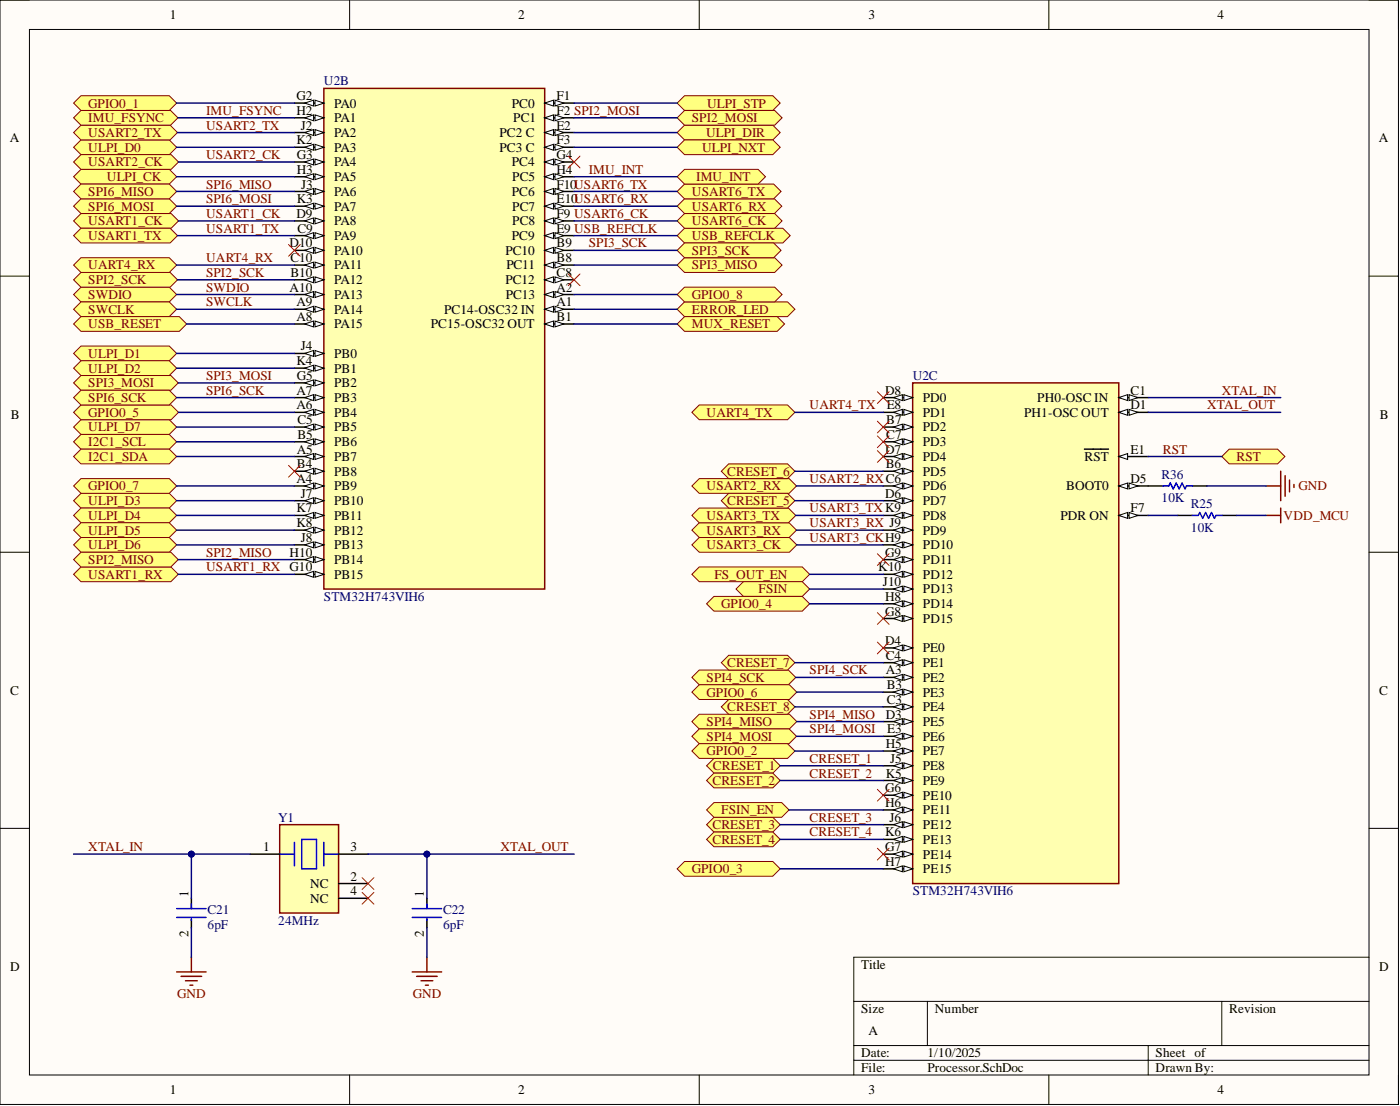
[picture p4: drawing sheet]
<svg xmlns="http://www.w3.org/2000/svg" width="241mm" height="190mm" viewBox="0 0 241 190" stroke-linecap="round" stroke-linejoin="round" font-family="sans-serif">
<defs><g id="words">
<g font-size="2.3">
<text x="29.3" y="3.3">1</text>
<text x="89.3" y="3.3">2</text>
<text x="149.7" y="3.3">3</text>
<text x="209.8" y="3.3">4</text>
<text x="51.1" y="17.3">G2</text>
<text x="95.9" y="17.3">F1</text>
<text x="51.1" y="19.8">H2</text>
<text x="51.8" y="22.3">J2</text>
<text x="57.6" y="18.5">PA0</text>
<text x="57.6" y="21.1">PA1</text>
<text x="57.6" y="23.6">PA2</text>
<text x="86.1" y="23.6">PC2 C</text>
<text x="88.2" y="18.5">PC0</text>
<text x="88.5" y="21.1">PC1</text>
<text x="95.9" y="19.8">F2 SPI2_MOSI</text>
<text x="95.9" y="22.3">E2</text>
<text x="1.7" y="24.5">A</text>
<text x="51.1" y="24.9">K2</text>
<text x="51.2" y="27.4">G3</text>
<text x="51.2" y="29.9">H3</text>
<text x="57.6" y="26.1">PA3</text>
<text x="57.6" y="28.7">PA4</text>
<text x="86.1" y="26.1">PC3 C</text>
<text x="88.2" y="28.7">PC4</text>
<text x="95.9" y="24.9">F3</text>
<text x="95.9" y="27.4">G4</text>
<text x="95.9" y="29.9">H4</text>
<text x="237.7" y="24.5">A</text>
<text x="51.2" y="35">K3</text>
<text x="51.9" y="32.5">J3</text>
<text x="57.6" y="31.2">PA5</text>
<text x="57.6" y="33.7">PA6</text>
<text x="88.2" y="33.7">PC6</text>
<text x="88.3" y="31.2">PC5</text>
<text x="95.9" y="32.5">F10USART6_TX</text>
<text x="95.9" y="35">E10USART6_RX</text>
<text x="51.1" y="37.5">D9</text>
<text x="51.3" y="40.1">C9</text>
<text x="57.6" y="36.3">PA7</text>
<text x="57.6" y="38.8">PA8</text>
<text x="57.6" y="41.3">PA9</text>
<text x="88.2" y="41.3">PC9</text>
<text x="88.3" y="36.3">PC7</text>
<text x="88.3" y="38.8">PC8</text>
<text x="95.9" y="37.5">F9 USART6_CK</text>
<text x="95.9" y="40.1">E9 USB_REFCLK</text>
<text x="49.9" y="42.6">D10</text>
<text x="50.1" y="45.2">C10</text>
<text x="50.1" y="47.7">B10</text>
<text x="57.6" y="43.9">PA10</text>
<text x="57.6" y="46.4">PA11</text>
<text x="87.1" y="43.9">PC10</text>
<text x="87.3" y="46.4">PC11</text>
<text x="95.9" y="42.6">B9</text>
<text x="95.9" y="45.2">B8</text>
<text x="95.9" y="47.7">C8</text>
<text x="49.9" y="50.2">A10</text>
<text x="51.1" y="52.8">A9</text>
<text x="57.6" y="49">PA12</text>
<text x="57.6" y="51.5">PA13</text>
<text x="87.1" y="49">PC12</text>
<text x="87.2" y="51.5">PC13</text>
<text x="95.9" y="50.2">A2</text>
<text x="95.9" y="52.8">A1</text>
<text x="51.1" y="55.3">A8</text>
<text x="57.6" y="54">PA14</text>
<text x="57.6" y="56.6">PA15</text>
<text x="74.3" y="56.6">PC15-OSC32 OUT</text>
<text x="76.5" y="54">PC14-OSC32 IN</text>
<text x="95.9" y="55.3">B1</text>
<text x="51.1" y="62.9">K4</text>
<text x="51.2" y="65.4">G5</text>
<text x="51.8" y="60.4">J4</text>
<text x="57.6" y="61.6">PB0</text>
<text x="57.6" y="64.2">PB1</text>
<text x="51.1" y="68">A7</text>
<text x="51.1" y="70.5">A6</text>
<text x="57.6" y="66.7">PB2</text>
<text x="57.6" y="69.2">PB3</text>
<text x="57.6" y="71.8">PB4</text>
<text x="152.6" y="68">D8</text>
<text x="152.8" y="70.5">E8</text>
<text x="159.1" y="69.2">PD0</text>
<text x="159.1" y="71.8">PD1</text>
<text x="176.5" y="71.8">PH1-OSC OUT</text>
<text x="178.8" y="69.2">PH0-OSC IN</text>
<text x="194.9" y="68">C1</text>
<text x="194.9" y="70.5">D1</text>
<text x="1.9" y="72.1">B</text>
<text x="51.3" y="73.1">C5</text>
<text x="51.3" y="75.6">B5</text>
<text x="57.6" y="74.3">PB5</text>
<text x="57.6" y="76.9">PB6</text>
<text x="152.7" y="73.1">B7</text>
<text x="152.7" y="75.6">C7</text>
<text x="159.1" y="74.3">PD2</text>
<text x="159.1" y="76.9">PD3</text>
<text x="237.8" y="72.1">B</text>
<text x="51.1" y="83.2">A4</text>
<text x="51.2" y="78.1">A5</text>
<text x="51.2" y="80.7">B4</text>
<text x="57.6" y="79.4">PB7</text>
<text x="57.6" y="81.9">PB8</text>
<text x="152.6" y="78.1">D7</text>
<text x="152.7" y="80.7">B6</text>
<text x="159.1" y="79.4">PD4</text>
<text x="159.1" y="81.9">PD5</text>
<text x="186.9" y="79.4">RST</text>
<text x="194.9" y="78.1">E1</text>
<text x="194.9" y="83.2">D5</text>
<text x="51.1" y="88.3">K7</text>
<text x="51.8" y="85.7">J7</text>
<text x="57.6" y="84.5">PB9</text>
<text x="57.6" y="87">PB10</text>
<text x="57.6" y="89.5">PB11</text>
<text x="152.6" y="85.7">D6</text>
<text x="159.1" y="84.5">PD6</text>
<text x="159.1" y="87">PD7</text>
<text x="159.1" y="89.5">PD8</text>
<text x="182.8" y="89.5">PDR ON</text>
<text x="183.8" y="84.5">BOOT0</text>
<text x="194.9" y="88.3">F7</text>
<text x="49.9" y="95.9">H10</text>
<text x="51.1" y="90.8">K8</text>
<text x="51.8" y="93.3">J8</text>
<text x="57.6" y="92.1">PB12</text>
<text x="57.6" y="94.6">PB13</text>
<text x="152.6" y="95.9">G9</text>
<text x="159.1" y="92.1">PD9</text>
<text x="159.1" y="94.6">PD10</text>
<text x="57.6" y="97.1">PB14</text>
<text x="57.6" y="99.7">PB15</text>
<text x="151.4" y="98.4">K10</text>
<text x="152.1" y="101">J10</text>
<text x="159.1" y="97.1">PD11</text>
<text x="159.1" y="99.7">PD12</text>
<text x="152.6" y="103.5">H8</text>
<text x="152.6" y="106">G8</text>
<text x="159.1" y="102.2">PD13</text>
<text x="159.1" y="104.8">PD14</text>
<text x="159.1" y="107.3">PD15</text>
<text x="152.6" y="111.1">D4</text>
<text x="152.7" y="113.6">C4</text>
<text x="159.1" y="112.4">PE0</text>
<text x="1.8" y="119.6">C</text>
<text x="152.7" y="116.2">A3</text>
<text x="152.8" y="118.7">B3</text>
<text x="159.1" y="114.9">PE1</text>
<text x="159.1" y="117.4">PE2</text>
<text x="159.1" y="120">PE3</text>
<text x="237.7" y="119.6">C</text>
<text x="152.7" y="123.8">D3</text>
<text x="152.8" y="121.2">C3</text>
<text x="159.1" y="122.5">PE4</text>
<text x="159.1" y="125">PE5</text>
<text x="152.7" y="128.9">H5</text>
<text x="152.9" y="126.3">E3</text>
<text x="153.4" y="131.4">J5</text>
<text x="159.1" y="127.6">PE6</text>
<text x="159.1" y="130.1">PE7</text>
<text x="152.6" y="136.5">G6</text>
<text x="152.7" y="133.9">K5</text>
<text x="159.1" y="132.7">PE8</text>
<text x="159.1" y="135.2">PE9</text>
<text x="159.1" y="137.7">PE10</text>
<text x="152.6" y="139">H6</text>
<text x="153.3" y="141.5">J6</text>
<text x="159.1" y="140.3">PE11</text>
<text x="159.1" y="142.8">PE12</text>
<text x="45.3" y="146.6">1</text>
<text x="60.4" y="146.6">3</text>
<text x="152.6" y="144.1">K6</text>
<text x="152.6" y="146.6">G7</text>
<text x="152.6" y="149.1">H7</text>
<text x="159.1" y="145.3">PE13</text>
<text x="159.1" y="147.9">PE14</text>
<text x="32.5" y="154.5" transform="rotate(-90 32.5 154.5)">1</text>
<text x="53.5" y="152.9">NC</text>
<text x="53.5" y="155.5">NC</text>
<text x="60.4" y="151.7">2</text>
<text x="60.4" y="154.2">4</text>
<text x="73.1" y="154.5" transform="rotate(-90 73.1 154.5)">1</text>
<text x="159.1" y="150.4">PE15</text>
<text x="32.5" y="161.3" transform="rotate(-90 32.5 161.3)">2</text>
<text x="73.1" y="161.3" transform="rotate(-90 73.1 161.3)">2</text>
<text x="1.8" y="167.2">D</text>
<text x="148.4" y="166.9">Title</text>
<text x="237.7" y="167.2">D</text>
<text x="148.4" y="174.5">Size</text>
<text x="149.7" y="178.3">A</text>
<text x="161.1" y="174.5">Number</text>
<text x="211.9" y="174.5">Revision</text>
<text x="148.4" y="182.1">Date:</text>
<text x="148.4" y="184.7">File:</text>
<text x="159.8" y="182.1">1/10/2025</text>
<text x="159.8" y="184.7">Processor.SchDoc</text>
<text x="199.2" y="182.1">Sheet of</text>
<text x="199.2" y="184.7">Drawn By:</text>
<text x="29.3" y="188.5">1</text>
<text x="89.3" y="188.5">2</text>
<text x="149.7" y="188.5">3</text>
<text x="209.8" y="188.5">4</text>
</g>
<g font-size="2.3" fill="#000080">
<text x="55.8" y="14.7">U2B</text>
<text x="157.3" y="65.4">U2C</text>
<text x="200.2" y="82.4">R36</text>
<text x="200.2" y="86.5">10K</text>
<text x="205.3" y="87.5">R25</text>
<text x="205.3" y="91.6">10K</text>
<text x="55.8" y="103.5">STM32H743VIH6</text>
<text x="48" y="141.5">Y1</text>
<text x="157.3" y="154.2">STM32H743VIH6</text>
<text x="35.8" y="157.5">C21</text>
<text x="35.8" y="160.1">6pF</text>
<text x="48" y="159.3">24MHz</text>
<text x="76.4" y="157.5">C22</text>
<text x="76.4" y="160.1">6pF</text>
</g>
<g font-size="2.3" fill="#800000">
<text x="15.2" y="23.6">USART2_TX</text>
<text x="15.2" y="21.1">IMU_FSYNC</text>
<text x="15.2" y="18.5">GPIO0_1</text>
<text x="35.5" y="22.3">USART2_TX</text>
<text x="35.5" y="19.8">IMU_FSYNC</text>
<text x="119.2" y="21.1">SPI2_MOSI</text>
<text x="121.7" y="23.6">ULPI_DIR</text>
<text x="121.9" y="18.5">ULPI_STP</text>
<text x="15.2" y="26.1">ULPI_D0</text>
<text x="15.2" y="28.7">USART2_CK</text>
<text x="35.5" y="27.4">USART2_CK</text>
<text x="101.5" y="29.9">IMU_INT</text>
<text x="121" y="26.1">ULPI_NXT</text>
<text x="15.2" y="33.7">SPI6_MISO</text>
<text x="18.4" y="31.2">ULPI_CK</text>
<text x="35.5" y="35">SPI6_MOSI</text>
<text x="35.5" y="32.5">SPI6_MISO</text>
<text x="119.2" y="33.7">USART6_TX</text>
<text x="120" y="31.2">IMU_INT</text>
<text x="15.2" y="38.8">USART1_CK</text>
<text x="15.2" y="41.3">USART1_TX</text>
<text x="15.2" y="36.3">SPI6_MOSI</text>
<text x="35.5" y="37.5">USART1_CK</text>
<text x="35.5" y="40.1">USART1_TX</text>
<text x="119.2" y="41.3">USB_REFCLK</text>
<text x="119.2" y="38.8">USART6_CK</text>
<text x="119.2" y="36.3">USART6_RX</text>
<text x="15.2" y="46.4">UART4_RX</text>
<text x="35.5" y="45.2">UART4_RX</text>
<text x="35.5" y="47.7">SPI2_SCK</text>
<text x="101.5" y="42.6">SPI3_SCK</text>
<text x="119.2" y="46.4">SPI3_MISO</text>
<text x="119.2" y="43.9">SPI3_SCK</text>
<text x="15.2" y="51.5">SWDIO</text>
<text x="15.2" y="49">SPI2_SCK</text>
<text x="35.5" y="50.2">SWDIO</text>
<text x="35.5" y="52.8">SWCLK</text>
<text x="119.2" y="51.5">GPIO0_8</text>
<text x="15.2" y="54">SWCLK</text>
<text x="15.2" y="56.6">USB_RESET</text>
<text x="119.2" y="54">ERROR_LED</text>
<text x="119.2" y="56.6">MUX_RESET</text>
<text x="15.2" y="61.6">ULPI_D1</text>
<text x="15.2" y="64.2">ULPI_D2</text>
<text x="35.5" y="65.4">SPI3_MOSI</text>
<text x="15.2" y="66.7">SPI3_MOSI</text>
<text x="15.2" y="71.8">GPIO0_5</text>
<text x="15.2" y="69.2">SPI6_SCK</text>
<text x="35.5" y="68">SPI6_SCK</text>
<text x="121.8" y="71.8">UART4_TX</text>
<text x="139.5" y="70.5">UART4_TX</text>
<text x="208.1" y="70.5">XTAL_OUT</text>
<text x="210.6" y="68">XTAL_IN</text>
<text x="15.2" y="74.3">ULPI_D7</text>
<text x="15.2" y="76.9">I2C1_SCL</text>
<text x="15.2" y="79.4">I2C1_SDA</text>
<text x="125.3" y="81.9">CRESET_6</text>
<text x="139.5" y="83.2">USART2_RXC6</text>
<text x="200.4" y="78.1">RST</text>
<text x="213.1" y="79.4">RST</text>
<text x="15.2" y="87">ULPI_D3</text>
<text x="15.2" y="89.5">ULPI_D4</text>
<text x="15.2" y="84.5">GPIO0_7</text>
<text x="121.8" y="89.5">USART3_TX</text>
<text x="121.8" y="84.5">USART2_RX</text>
<text x="125.3" y="87">CRESET_5</text>
<text x="139.5" y="88.3">USART3_TXK9</text>
<text x="221.2" y="89.5">VDD_MCU</text>
<text x="223.8" y="84.5">GND</text>
<text x="15.2" y="92.1">ULPI_D5</text>
<text x="15.2" y="94.6">ULPI_D6</text>
<text x="35.5" y="95.9">SPI2_MISO</text>
<text x="121.8" y="94.6">USART3_CK</text>
<text x="121.8" y="92.1">USART3_RX</text>
<text x="139.5" y="90.8">USART3_RX J9</text>
<text x="139.5" y="93.3">USART3_CKH9</text>
<text x="15.2" y="99.7">USART1_RX</text>
<text x="15.2" y="97.1">SPI2_MISO</text>
<text x="35.5" y="98.4">USART1_RX G10</text>
<text x="123.1" y="99.7">FS_OUT_EN</text>
<text x="124.3" y="104.8">GPIO0_4</text>
<text x="130.8" y="102.2">FSIN</text>
<text x="121.8" y="117.4">SPI4_SCK</text>
<text x="121.8" y="120">GPIO0_6</text>
<text x="125.3" y="114.9">CRESET_7</text>
<text x="139.5" y="116.2">SPI4_SCK</text>
<text x="121.8" y="125">SPI4_MISO</text>
<text x="125.3" y="122.5">CRESET_8</text>
<text x="139.5" y="123.8">SPI4_MISO</text>
<text x="121.8" y="127.6">SPI4_MOSI</text>
<text x="121.8" y="130.1">GPIO0_2</text>
<text x="139.5" y="126.3">SPI4_MOSI</text>
<text x="139.5" y="131.4">CRESET_1</text>
<text x="122.8" y="135.2">CRESET_2</text>
<text x="122.9" y="132.7">CRESET_1</text>
<text x="139.5" y="133.9">CRESET_2</text>
<text x="122.8" y="142.8">CRESET_3</text>
<text x="124.3" y="140.3">FSIN_EN</text>
<text x="139.5" y="141.5">CRESET_3</text>
<text x="15.2" y="146.6">XTAL_IN</text>
<text x="86.3" y="146.6">XTAL_OUT</text>
<text x="122.8" y="145.3">CRESET_4</text>
<text x="139.5" y="144.1">CRESET_4</text>
<text x="119.2" y="150.4">GPIO0_3</text>
<text x="30.5" y="172">GND</text>
<text x="71.1" y="172">GND</text>
</g>
</g></defs>
<path d="M0 0h241v190.2h-241z" fill-rule="evenodd" fill="#fffcf8"/>
<path d="M0 0h241v190.2h-241z" fill="none" stroke="#000" stroke-width=".17"/>
<path d="M5.1 5.1h230.9v180.1h-230.9z" fill-rule="evenodd" fill="#fffcf8"/>
<g fill="none" stroke="#000" stroke-width=".17">
<path d="M0 0h5.1M5.1 5.1h230.9v180.1h-230.9zM60.3 0v5.1M120.5 0v5.1M180.8 0v5.1M236 0h5v5.1M0 47.6h5.1M236 47.6h5M0 95.1h5.1M236 95.1h5M0 142.7h5.1M236 142.7h5"/>
<path d="M147.2 172.5h88.8M159.8 172.5v7.6M210.6 172.5v7.6M236 164.9h-88.8v20.3M60.3 185.2v5M120.5 185.2v5M147.2 180.1h88.8M147.2 182.6h88.8M180.8 185.2v5M197.9 180.1v5.1M241 185.2v5"/>
</g>
<g fill="none" stroke="#800000" stroke-width=".25">
<path d="M218.2 83.7h2.5M220.7 81.2v5M221.5 81.9v3.6M222.3 82.7v2M223 83.5v.5M30.4 167.4h5.1M31.2 168.2h3.6M32 168.9h2M32.7 169.7h.5M33 164.9v2.5M71 167.4h5.1M71.8 168.2h3.6"/>
<path d="M72.6 168.9h2M73.3 169.7h.5M73.6 164.9v2.5"/>
</g>
<path d="M197.9 83.7h2.5M205.5 83.7h2.6" fill="none" stroke="#000" stroke-width=".25"/>
<path d="M200.4 83.7h1.1l.2-.5 .5 1 .5-1 .5 1 .5-1 .5 1 .3-.5h1" fill="none" stroke="#00f" stroke-width=".25"/>
<path d="M55.8 15.2h38.1v86.3h-38.1z" fill-rule="evenodd" fill="#ffffb0"/>
<path d="M55.8 15.2h38.1v86.3h-38.1z" fill="none" stroke="#800000" stroke-width=".25"/>
<path d="M93.9 17.8h5.1" fill="none" stroke="#000" stroke-width=".25"/>
<path d="M93.9 17.8l1.5-.5v1z" fill="#f8fcff"/>
<path d="M93.9 17.8l1.5-.5v1z" fill="none" stroke="#000" stroke-width=".17"/>
<path d="M95.7 17.3l1.5 .5-1.5 .5z" fill="#f8fcff"/>
<path d="M95.7 17.3l1.5 .5-1.5 .5z" fill="none" stroke="#000" stroke-width=".17"/>
<path d="M93.9 20.3h5.1" fill="none" stroke="#000" stroke-width=".25"/>
<path d="M93.9 20.3l1.5-.5v1z" fill="#f8fcff"/>
<path d="M93.9 20.3l1.5-.5v1z" fill="none" stroke="#000" stroke-width=".17"/>
<path d="M95.7 19.8l1.5 .5-1.5 .5z" fill="#f8fcff"/>
<path d="M95.7 19.8l1.5 .5-1.5 .5z" fill="none" stroke="#000" stroke-width=".17"/>
<path d="M93.9 22.8h5.1" fill="none" stroke="#000" stroke-width=".25"/>
<path d="M93.9 22.8l1.5-.5v1z" fill="#f8fcff"/>
<path d="M93.9 22.8l1.5-.5v1z" fill="none" stroke="#000" stroke-width=".17"/>
<path d="M95.7 22.3l1.5 .5-1.5 .5z" fill="#f8fcff"/>
<path d="M95.7 22.3l1.5 .5-1.5 .5z" fill="none" stroke="#000" stroke-width=".17"/>
<path d="M93.9 25.4h5.1" fill="none" stroke="#000" stroke-width=".25"/>
<path d="M93.9 25.4l1.5-.5v1z" fill="#f8fcff"/>
<path d="M93.9 25.4l1.5-.5v1z" fill="none" stroke="#000" stroke-width=".17"/>
<path d="M95.7 24.9l1.5 .5-1.5 .5z" fill="#f8fcff"/>
<path d="M95.7 24.9l1.5 .5-1.5 .5z" fill="none" stroke="#000" stroke-width=".17"/>
<path d="M93.9 27.9h5.1" fill="none" stroke="#000" stroke-width=".25"/>
<path d="M93.9 27.9l1.5-.5v1z" fill="#f8fcff"/>
<path d="M93.9 27.9l1.5-.5v1z" fill="none" stroke="#000" stroke-width=".17"/>
<path d="M95.7 27.4l1.5 .5-1.5 .5z" fill="#f8fcff"/>
<path d="M95.7 27.4l1.5 .5-1.5 .5z" fill="none" stroke="#000" stroke-width=".17"/>
<path d="M93.9 30.4h5.1" fill="none" stroke="#000" stroke-width=".25"/>
<path d="M93.9 30.4l1.5-.5v1z" fill="#f8fcff"/>
<path d="M93.9 30.4l1.5-.5v1z" fill="none" stroke="#000" stroke-width=".17"/>
<path d="M95.7 29.9l1.5 .5-1.5 .5z" fill="#f8fcff"/>
<path d="M95.7 29.9l1.5 .5-1.5 .5z" fill="none" stroke="#000" stroke-width=".17"/>
<path d="M93.9 33h5.1" fill="none" stroke="#000" stroke-width=".25"/>
<path d="M93.9 33l1.5-.5v1z" fill="#f8fcff"/>
<path d="M93.9 33l1.5-.5v1z" fill="none" stroke="#000" stroke-width=".17"/>
<path d="M95.7 32.5l1.5 .5-1.5 .5z" fill="#f8fcff"/>
<path d="M95.7 32.5l1.5 .5-1.5 .5z" fill="none" stroke="#000" stroke-width=".17"/>
<path d="M93.9 35.5h5.1" fill="none" stroke="#000" stroke-width=".25"/>
<path d="M93.9 35.5l1.5-.5v1z" fill="#f8fcff"/>
<path d="M93.9 35.5l1.5-.5v1z" fill="none" stroke="#000" stroke-width=".17"/>
<path d="M95.7 35l1.5 .5-1.5 .5z" fill="#f8fcff"/>
<path d="M95.7 35l1.5 .5-1.5 .5z" fill="none" stroke="#000" stroke-width=".17"/>
<path d="M93.9 38h5.1" fill="none" stroke="#000" stroke-width=".25"/>
<path d="M93.9 38l1.5-.5v1.1z" fill="#f8fcff"/>
<path d="M93.9 38l1.5-.5v1.1z" fill="none" stroke="#000" stroke-width=".17"/>
<path d="M95.7 37.5l1.5 .5-1.5 .6z" fill="#f8fcff"/>
<path d="M95.7 37.5l1.5 .5-1.5 .6z" fill="none" stroke="#000" stroke-width=".17"/>
<path d="M93.9 40.6h5.1" fill="none" stroke="#000" stroke-width=".25"/>
<path d="M93.9 40.6l1.5-.5v1z" fill="#f8fcff"/>
<path d="M93.9 40.6l1.5-.5v1z" fill="none" stroke="#000" stroke-width=".17"/>
<path d="M95.7 40.1l1.5 .5-1.5 .5z" fill="#f8fcff"/>
<path d="M95.7 40.1l1.5 .5-1.5 .5z" fill="none" stroke="#000" stroke-width=".17"/>
<path d="M93.9 43.1h5.1" fill="none" stroke="#000" stroke-width=".25"/>
<path d="M93.9 43.1l1.5-.5v1z" fill="#f8fcff"/>
<path d="M93.9 43.1l1.5-.5v1z" fill="none" stroke="#000" stroke-width=".17"/>
<path d="M95.7 42.6l1.5 .5-1.5 .5z" fill="#f8fcff"/>
<path d="M95.7 42.6l1.5 .5-1.5 .5z" fill="none" stroke="#000" stroke-width=".17"/>
<path d="M93.9 45.7h5.1" fill="none" stroke="#000" stroke-width=".25"/>
<path d="M93.9 45.7l1.5-.5v1z" fill="#f8fcff"/>
<path d="M93.9 45.7l1.5-.5v1z" fill="none" stroke="#000" stroke-width=".17"/>
<path d="M95.7 45.2l1.5 .5-1.5 .5z" fill="#f8fcff"/>
<path d="M95.7 45.2l1.5 .5-1.5 .5z" fill="none" stroke="#000" stroke-width=".17"/>
<path d="M93.9 48.2h5.1" fill="none" stroke="#000" stroke-width=".25"/>
<path d="M93.9 48.2l1.5-.5v1z" fill="#f8fcff"/>
<path d="M93.9 48.2l1.5-.5v1z" fill="none" stroke="#000" stroke-width=".17"/>
<path d="M95.7 47.7l1.5 .5-1.5 .5z" fill="#f8fcff"/>
<path d="M95.7 47.7l1.5 .5-1.5 .5z" fill="none" stroke="#000" stroke-width=".17"/>
<path d="M93.9 50.7h5.1" fill="none" stroke="#000" stroke-width=".25"/>
<path d="M93.9 50.7l1.5-.5v1z" fill="#f8fcff"/>
<path d="M93.9 50.7l1.5-.5v1z" fill="none" stroke="#000" stroke-width=".17"/>
<path d="M95.7 50.2l1.5 .5-1.5 .5z" fill="#f8fcff"/>
<path d="M95.7 50.2l1.5 .5-1.5 .5z" fill="none" stroke="#000" stroke-width=".17"/>
<path d="M93.9 53.3h5.1" fill="none" stroke="#000" stroke-width=".25"/>
<path d="M93.9 53.3l1.5-.5v1z" fill="#f8fcff"/>
<path d="M93.9 53.3l1.5-.5v1z" fill="none" stroke="#000" stroke-width=".17"/>
<path d="M95.7 52.8l1.5 .5-1.5 .5z" fill="#f8fcff"/>
<path d="M95.7 52.8l1.5 .5-1.5 .5z" fill="none" stroke="#000" stroke-width=".17"/>
<path d="M93.9 55.8h5.1" fill="none" stroke="#000" stroke-width=".25"/>
<path d="M93.9 55.8l1.5-.5v1z" fill="#f8fcff"/>
<path d="M93.9 55.8l1.5-.5v1z" fill="none" stroke="#000" stroke-width=".17"/>
<path d="M95.7 55.3l1.5 .5-1.5 .5z" fill="#f8fcff"/>
<path d="M95.7 55.3l1.5 .5-1.5 .5z" fill="none" stroke="#000" stroke-width=".17"/>
<path d="M50.7 60.9h5.1" fill="none" stroke="#000" stroke-width=".25"/>
<path d="M54.3 60.4l1.5 .5-1.5 .5z" fill="#f8fcff"/>
<path d="M54.3 60.4l1.5 .5-1.5 .5z" fill="none" stroke="#000" stroke-width=".17"/>
<path d="M52.5 60.9l1.5-.5v1z" fill="#f8fcff"/>
<path d="M52.5 60.9l1.5-.5v1z" fill="none" stroke="#000" stroke-width=".17"/>
<path d="M50.7 63.4h5.1" fill="none" stroke="#000" stroke-width=".25"/>
<path d="M54.3 62.9l1.5 .5-1.5 .5z" fill="#f8fcff"/>
<path d="M54.3 62.9l1.5 .5-1.5 .5z" fill="none" stroke="#000" stroke-width=".17"/>
<path d="M52.5 63.4l1.5-.5v1z" fill="#f8fcff"/>
<path d="M52.5 63.4l1.5-.5v1z" fill="none" stroke="#000" stroke-width=".17"/>
<path d="M50.7 65.9h5.1" fill="none" stroke="#000" stroke-width=".25"/>
<path d="M54.3 65.4l1.5 .5-1.5 .6z" fill="#f8fcff"/>
<path d="M54.3 65.4l1.5 .5-1.5 .6z" fill="none" stroke="#000" stroke-width=".17"/>
<path d="M52.5 65.9l1.5-.5v1.1z" fill="#f8fcff"/>
<path d="M52.5 65.9l1.5-.5v1.1z" fill="none" stroke="#000" stroke-width=".17"/>
<path d="M50.7 68.5h5.1" fill="none" stroke="#000" stroke-width=".25"/>
<path d="M54.3 68l1.5 .5-1.5 .5z" fill="#f8fcff"/>
<path d="M54.3 68l1.5 .5-1.5 .5z" fill="none" stroke="#000" stroke-width=".17"/>
<path d="M52.5 68.5l1.5-.5v1z" fill="#f8fcff"/>
<path d="M52.5 68.5l1.5-.5v1z" fill="none" stroke="#000" stroke-width=".17"/>
<path d="M50.7 71h5.1" fill="none" stroke="#000" stroke-width=".25"/>
<path d="M54.3 70.5l1.5 .5-1.5 .5z" fill="#f8fcff"/>
<path d="M54.3 70.5l1.5 .5-1.5 .5z" fill="none" stroke="#000" stroke-width=".17"/>
<path d="M52.5 71l1.5-.5v1z" fill="#f8fcff"/>
<path d="M52.5 71l1.5-.5v1z" fill="none" stroke="#000" stroke-width=".17"/>
<path d="M50.7 73.6h5.1" fill="none" stroke="#000" stroke-width=".25"/>
<path d="M54.3 73.1l1.5 .5-1.5 .5z" fill="#f8fcff"/>
<path d="M54.3 73.1l1.5 .5-1.5 .5z" fill="none" stroke="#000" stroke-width=".17"/>
<path d="M52.5 73.6l1.5-.5v1z" fill="#f8fcff"/>
<path d="M52.5 73.6l1.5-.5v1z" fill="none" stroke="#000" stroke-width=".17"/>
<path d="M50.7 76.1h5.1" fill="none" stroke="#000" stroke-width=".25"/>
<path d="M54.3 75.6l1.5 .5-1.5 .5z" fill="#f8fcff"/>
<path d="M54.3 75.6l1.5 .5-1.5 .5z" fill="none" stroke="#000" stroke-width=".17"/>
<path d="M52.5 76.1l1.5-.5v1z" fill="#f8fcff"/>
<path d="M52.5 76.1l1.5-.5v1z" fill="none" stroke="#000" stroke-width=".17"/>
<path d="M50.7 78.6h5.1" fill="none" stroke="#000" stroke-width=".25"/>
<path d="M54.3 78.1l1.5 .5-1.5 .5z" fill="#f8fcff"/>
<path d="M54.3 78.1l1.5 .5-1.5 .5z" fill="none" stroke="#000" stroke-width=".17"/>
<path d="M52.5 78.6l1.5-.5v1z" fill="#f8fcff"/>
<path d="M52.5 78.6l1.5-.5v1z" fill="none" stroke="#000" stroke-width=".17"/>
<path d="M50.7 81.2h5.1" fill="none" stroke="#000" stroke-width=".25"/>
<path d="M54.3 80.7l1.5 .5-1.5 .5z" fill="#f8fcff"/>
<path d="M54.3 80.7l1.5 .5-1.5 .5z" fill="none" stroke="#000" stroke-width=".17"/>
<path d="M52.5 81.2l1.5-.5v1z" fill="#f8fcff"/>
<path d="M52.5 81.2l1.5-.5v1z" fill="none" stroke="#000" stroke-width=".17"/>
<path d="M50.7 83.7h5.1" fill="none" stroke="#000" stroke-width=".25"/>
<path d="M54.3 83.2l1.5 .5-1.5 .5z" fill="#f8fcff"/>
<path d="M54.3 83.2l1.5 .5-1.5 .5z" fill="none" stroke="#000" stroke-width=".17"/>
<path d="M52.5 83.7l1.5-.5v1z" fill="#f8fcff"/>
<path d="M52.5 83.7l1.5-.5v1z" fill="none" stroke="#000" stroke-width=".17"/>
<path d="M50.7 86.2h5.1" fill="none" stroke="#000" stroke-width=".25"/>
<path d="M54.3 85.7l1.5 .5-1.5 .5z" fill="#f8fcff"/>
<path d="M54.3 85.7l1.5 .5-1.5 .5z" fill="none" stroke="#000" stroke-width=".17"/>
<path d="M52.5 86.2l1.5-.5v1z" fill="#f8fcff"/>
<path d="M52.5 86.2l1.5-.5v1z" fill="none" stroke="#000" stroke-width=".17"/>
<path d="M50.7 88.8h5.1" fill="none" stroke="#000" stroke-width=".25"/>
<path d="M54.3 88.3l1.5 .5-1.5 .5z" fill="#f8fcff"/>
<path d="M54.3 88.3l1.5 .5-1.5 .5z" fill="none" stroke="#000" stroke-width=".17"/>
<path d="M52.5 88.8l1.5-.5v1z" fill="#f8fcff"/>
<path d="M52.5 88.8l1.5-.5v1z" fill="none" stroke="#000" stroke-width=".17"/>
<path d="M50.7 91.3h5.1" fill="none" stroke="#000" stroke-width=".25"/>
<path d="M54.3 90.8l1.5 .5-1.5 .5z" fill="#f8fcff"/>
<path d="M54.3 90.8l1.5 .5-1.5 .5z" fill="none" stroke="#000" stroke-width=".17"/>
<path d="M52.5 91.3l1.5-.5v1z" fill="#f8fcff"/>
<path d="M52.5 91.3l1.5-.5v1z" fill="none" stroke="#000" stroke-width=".17"/>
<path d="M50.7 93.9h5.1" fill="none" stroke="#000" stroke-width=".25"/>
<path d="M54.3 93.3l1.5 .6-1.5 .5z" fill="#f8fcff"/>
<path d="M54.3 93.3l1.5 .6-1.5 .5z" fill="none" stroke="#000" stroke-width=".17"/>
<path d="M52.5 93.9l1.5-.6v1.1z" fill="#f8fcff"/>
<path d="M52.5 93.9l1.5-.6v1.1z" fill="none" stroke="#000" stroke-width=".17"/>
<path d="M50.7 96.4h5.1" fill="none" stroke="#000" stroke-width=".25"/>
<path d="M54.3 95.9l1.5 .5-1.5 .5z" fill="#f8fcff"/>
<path d="M54.3 95.9l1.5 .5-1.5 .5z" fill="none" stroke="#000" stroke-width=".17"/>
<path d="M52.5 96.4l1.5-.5v1z" fill="#f8fcff"/>
<path d="M52.5 96.4l1.5-.5v1z" fill="none" stroke="#000" stroke-width=".17"/>
<path d="M50.7 98.9h5.1" fill="none" stroke="#000" stroke-width=".25"/>
<path d="M54.3 98.4l1.5 .5-1.5 .5z" fill="#f8fcff"/>
<path d="M54.3 98.4l1.5 .5-1.5 .5z" fill="none" stroke="#000" stroke-width=".17"/>
<path d="M52.5 98.9l1.5-.5v1z" fill="#f8fcff"/>
<path d="M52.5 98.9l1.5-.5v1z" fill="none" stroke="#000" stroke-width=".17"/>
<path d="M50.7 17.8h5.1" fill="none" stroke="#000" stroke-width=".25"/>
<path d="M54.3 17.3l1.5 .5-1.5 .5z" fill="#f8fcff"/>
<path d="M54.3 17.3l1.5 .5-1.5 .5z" fill="none" stroke="#000" stroke-width=".17"/>
<path d="M52.5 17.8l1.5-.5v1z" fill="#f8fcff"/>
<path d="M52.5 17.8l1.5-.5v1z" fill="none" stroke="#000" stroke-width=".17"/>
<path d="M50.7 20.3h5.1" fill="none" stroke="#000" stroke-width=".25"/>
<path d="M54.3 19.8l1.5 .5-1.5 .5z" fill="#f8fcff"/>
<path d="M54.3 19.8l1.5 .5-1.5 .5z" fill="none" stroke="#000" stroke-width=".17"/>
<path d="M52.5 20.3l1.5-.5v1z" fill="#f8fcff"/>
<path d="M52.5 20.3l1.5-.5v1z" fill="none" stroke="#000" stroke-width=".17"/>
<path d="M50.7 22.8h5.1" fill="none" stroke="#000" stroke-width=".25"/>
<path d="M54.3 22.3l1.5 .5-1.5 .5z" fill="#f8fcff"/>
<path d="M54.3 22.3l1.5 .5-1.5 .5z" fill="none" stroke="#000" stroke-width=".17"/>
<path d="M52.5 22.8l1.5-.5v1z" fill="#f8fcff"/>
<path d="M52.5 22.8l1.5-.5v1z" fill="none" stroke="#000" stroke-width=".17"/>
<path d="M50.7 25.4h5.1" fill="none" stroke="#000" stroke-width=".25"/>
<path d="M54.3 24.9l1.5 .5-1.5 .5z" fill="#f8fcff"/>
<path d="M54.3 24.9l1.5 .5-1.5 .5z" fill="none" stroke="#000" stroke-width=".17"/>
<path d="M52.5 25.4l1.5-.5v1z" fill="#f8fcff"/>
<path d="M52.5 25.4l1.5-.5v1z" fill="none" stroke="#000" stroke-width=".17"/>
<path d="M50.7 27.9h5.1" fill="none" stroke="#000" stroke-width=".25"/>
<path d="M54.3 27.4l1.5 .5-1.5 .5z" fill="#f8fcff"/>
<path d="M54.3 27.4l1.5 .5-1.5 .5z" fill="none" stroke="#000" stroke-width=".17"/>
<path d="M52.5 27.9l1.5-.5v1z" fill="#f8fcff"/>
<path d="M52.5 27.9l1.5-.5v1z" fill="none" stroke="#000" stroke-width=".17"/>
<path d="M50.7 30.4h5.1" fill="none" stroke="#000" stroke-width=".25"/>
<path d="M54.3 29.9l1.5 .5-1.5 .5z" fill="#f8fcff"/>
<path d="M54.3 29.9l1.5 .5-1.5 .5z" fill="none" stroke="#000" stroke-width=".17"/>
<path d="M52.5 30.4l1.5-.5v1z" fill="#f8fcff"/>
<path d="M52.5 30.4l1.5-.5v1z" fill="none" stroke="#000" stroke-width=".17"/>
<path d="M50.7 33h5.1" fill="none" stroke="#000" stroke-width=".25"/>
<path d="M54.3 32.5l1.5 .5-1.5 .5z" fill="#f8fcff"/>
<path d="M54.3 32.5l1.5 .5-1.5 .5z" fill="none" stroke="#000" stroke-width=".17"/>
<path d="M52.5 33l1.5-.5v1z" fill="#f8fcff"/>
<path d="M52.5 33l1.5-.5v1z" fill="none" stroke="#000" stroke-width=".17"/>
<path d="M50.7 35.5h5.1" fill="none" stroke="#000" stroke-width=".25"/>
<path d="M54.3 35l1.5 .5-1.5 .5z" fill="#f8fcff"/>
<path d="M54.3 35l1.5 .5-1.5 .5z" fill="none" stroke="#000" stroke-width=".17"/>
<path d="M52.5 35.5l1.5-.5v1z" fill="#f8fcff"/>
<path d="M52.5 35.5l1.5-.5v1z" fill="none" stroke="#000" stroke-width=".17"/>
<path d="M50.7 38h5.1" fill="none" stroke="#000" stroke-width=".25"/>
<path d="M54.3 37.5l1.5 .5-1.5 .6z" fill="#f8fcff"/>
<path d="M54.3 37.5l1.5 .5-1.5 .6z" fill="none" stroke="#000" stroke-width=".17"/>
<path d="M52.5 38l1.5-.5v1.1z" fill="#f8fcff"/>
<path d="M52.5 38l1.5-.5v1.1z" fill="none" stroke="#000" stroke-width=".17"/>
<path d="M50.7 40.6h5.1" fill="none" stroke="#000" stroke-width=".25"/>
<path d="M54.3 40.1l1.5 .5-1.5 .5z" fill="#f8fcff"/>
<path d="M54.3 40.1l1.5 .5-1.5 .5z" fill="none" stroke="#000" stroke-width=".17"/>
<path d="M52.5 40.6l1.5-.5v1z" fill="#f8fcff"/>
<path d="M52.5 40.6l1.5-.5v1z" fill="none" stroke="#000" stroke-width=".17"/>
<path d="M50.7 43.1h5.1" fill="none" stroke="#000" stroke-width=".25"/>
<path d="M54.3 42.6l1.5 .5-1.5 .5z" fill="#f8fcff"/>
<path d="M54.3 42.6l1.5 .5-1.5 .5z" fill="none" stroke="#000" stroke-width=".17"/>
<path d="M52.5 43.1l1.5-.5v1z" fill="#f8fcff"/>
<path d="M52.5 43.1l1.5-.5v1z" fill="none" stroke="#000" stroke-width=".17"/>
<path d="M50.7 45.7h5.1" fill="none" stroke="#000" stroke-width=".25"/>
<path d="M54.3 45.2l1.5 .5-1.5 .5z" fill="#f8fcff"/>
<path d="M54.3 45.2l1.5 .5-1.5 .5z" fill="none" stroke="#000" stroke-width=".17"/>
<path d="M52.5 45.7l1.5-.5v1z" fill="#f8fcff"/>
<path d="M52.5 45.7l1.5-.5v1z" fill="none" stroke="#000" stroke-width=".17"/>
<path d="M50.7 48.2h5.1" fill="none" stroke="#000" stroke-width=".25"/>
<path d="M54.3 47.7l1.5 .5-1.5 .5z" fill="#f8fcff"/>
<path d="M54.3 47.7l1.5 .5-1.5 .5z" fill="none" stroke="#000" stroke-width=".17"/>
<path d="M52.5 48.2l1.5-.5v1z" fill="#f8fcff"/>
<path d="M52.5 48.2l1.5-.5v1z" fill="none" stroke="#000" stroke-width=".17"/>
<path d="M50.7 50.7h5.1" fill="none" stroke="#000" stroke-width=".25"/>
<path d="M54.3 50.2l1.5 .5-1.5 .5z" fill="#f8fcff"/>
<path d="M54.3 50.2l1.5 .5-1.5 .5z" fill="none" stroke="#000" stroke-width=".17"/>
<path d="M52.5 50.7l1.5-.5v1z" fill="#f8fcff"/>
<path d="M52.5 50.7l1.5-.5v1z" fill="none" stroke="#000" stroke-width=".17"/>
<path d="M50.7 53.3h5.1" fill="none" stroke="#000" stroke-width=".25"/>
<path d="M54.3 52.8l1.5 .5-1.5 .5z" fill="#f8fcff"/>
<path d="M54.3 52.8l1.5 .5-1.5 .5z" fill="none" stroke="#000" stroke-width=".17"/>
<path d="M52.5 53.3l1.5-.5v1z" fill="#f8fcff"/>
<path d="M52.5 53.3l1.5-.5v1z" fill="none" stroke="#000" stroke-width=".17"/>
<path d="M50.7 55.8h5.1" fill="none" stroke="#000" stroke-width=".25"/>
<path d="M54.3 55.3l1.5 .5-1.5 .5z" fill="#f8fcff"/>
<path d="M54.3 55.3l1.5 .5-1.5 .5z" fill="none" stroke="#000" stroke-width=".17"/>
<path d="M52.5 55.8l1.5-.5v1z" fill="#f8fcff"/>
<path d="M52.5 55.8l1.5-.5v1z" fill="none" stroke="#000" stroke-width=".17"/>
<path d="M157.3 65.9h35.5v86.3h-35.5z" fill-rule="evenodd" fill="#ffffb0"/>
<path d="M157.3 65.9h35.5v86.3h-35.5z" fill="none" stroke="#800000" stroke-width=".25"/>
<path d="M152.2 111.6h5.1" fill="none" stroke="#000" stroke-width=".25"/>
<path d="M155.8 111.1l1.5 .5-1.5 .5z" fill="#f8fcff"/>
<path d="M155.8 111.1l1.5 .5-1.5 .5z" fill="none" stroke="#000" stroke-width=".17"/>
<path d="M154 111.6l1.5-.5v1z" fill="#f8fcff"/>
<path d="M154 111.6l1.5-.5v1z" fill="none" stroke="#000" stroke-width=".17"/>
<path d="M152.2 114.1h5.1" fill="none" stroke="#000" stroke-width=".25"/>
<path d="M155.8 113.6l1.5 .5-1.5 .5z" fill="#f8fcff"/>
<path d="M155.8 113.6l1.5 .5-1.5 .5z" fill="none" stroke="#000" stroke-width=".17"/>
<path d="M154 114.1l1.5-.5v1z" fill="#f8fcff"/>
<path d="M154 114.1l1.5-.5v1z" fill="none" stroke="#000" stroke-width=".17"/>
<path d="M152.2 116.7h5.1" fill="none" stroke="#000" stroke-width=".25"/>
<path d="M155.8 116.2l1.5 .5-1.5 .5z" fill="#f8fcff"/>
<path d="M155.8 116.2l1.5 .5-1.5 .5z" fill="none" stroke="#000" stroke-width=".17"/>
<path d="M154 116.7l1.5-.5v1z" fill="#f8fcff"/>
<path d="M154 116.7l1.5-.5v1z" fill="none" stroke="#000" stroke-width=".17"/>
<path d="M152.2 119.2h5.1" fill="none" stroke="#000" stroke-width=".25"/>
<path d="M155.8 118.7l1.5 .5-1.5 .5z" fill="#f8fcff"/>
<path d="M155.8 118.7l1.5 .5-1.5 .5z" fill="none" stroke="#000" stroke-width=".17"/>
<path d="M154 119.2l1.5-.5v1z" fill="#f8fcff"/>
<path d="M154 119.2l1.5-.5v1z" fill="none" stroke="#000" stroke-width=".17"/>
<path d="M152.2 121.8h5.1" fill="none" stroke="#000" stroke-width=".25"/>
<path d="M155.8 121.2l1.5 .6-1.5 .5z" fill="#f8fcff"/>
<path d="M155.8 121.2l1.5 .6-1.5 .5z" fill="none" stroke="#000" stroke-width=".17"/>
<path d="M154 121.8l1.5-.6v1.1z" fill="#f8fcff"/>
<path d="M154 121.8l1.5-.6v1.1z" fill="none" stroke="#000" stroke-width=".17"/>
<path d="M152.2 124.3h5.1" fill="none" stroke="#000" stroke-width=".25"/>
<path d="M155.8 123.8l1.5 .5-1.5 .5z" fill="#f8fcff"/>
<path d="M155.8 123.8l1.5 .5-1.5 .5z" fill="none" stroke="#000" stroke-width=".17"/>
<path d="M154 124.3l1.5-.5v1z" fill="#f8fcff"/>
<path d="M154 124.3l1.5-.5v1z" fill="none" stroke="#000" stroke-width=".17"/>
<path d="M152.2 126.8h5.1" fill="none" stroke="#000" stroke-width=".25"/>
<path d="M155.8 126.3l1.5 .5-1.5 .5z" fill="#f8fcff"/>
<path d="M155.8 126.3l1.5 .5-1.5 .5z" fill="none" stroke="#000" stroke-width=".17"/>
<path d="M154 126.8l1.5-.5v1z" fill="#f8fcff"/>
<path d="M154 126.8l1.5-.5v1z" fill="none" stroke="#000" stroke-width=".17"/>
<path d="M152.2 129.4h5.1" fill="none" stroke="#000" stroke-width=".25"/>
<path d="M155.8 128.9l1.5 .5-1.5 .5z" fill="#f8fcff"/>
<path d="M155.8 128.9l1.5 .5-1.5 .5z" fill="none" stroke="#000" stroke-width=".17"/>
<path d="M154 129.4l1.5-.5v1z" fill="#f8fcff"/>
<path d="M154 129.4l1.5-.5v1z" fill="none" stroke="#000" stroke-width=".17"/>
<path d="M152.2 131.9h5.1" fill="none" stroke="#000" stroke-width=".25"/>
<path d="M155.8 131.4l1.5 .5-1.5 .5z" fill="#f8fcff"/>
<path d="M155.8 131.4l1.5 .5-1.5 .5z" fill="none" stroke="#000" stroke-width=".17"/>
<path d="M154 131.9l1.5-.5v1z" fill="#f8fcff"/>
<path d="M154 131.9l1.5-.5v1z" fill="none" stroke="#000" stroke-width=".17"/>
<path d="M152.2 134.4h5.1" fill="none" stroke="#000" stroke-width=".25"/>
<path d="M155.8 133.9l1.5 .5-1.5 .5z" fill="#f8fcff"/>
<path d="M155.8 133.9l1.5 .5-1.5 .5z" fill="none" stroke="#000" stroke-width=".17"/>
<path d="M154 134.4l1.5-.5v1z" fill="#f8fcff"/>
<path d="M154 134.4l1.5-.5v1z" fill="none" stroke="#000" stroke-width=".17"/>
<path d="M152.2 137h5.1" fill="none" stroke="#000" stroke-width=".25"/>
<path d="M155.8 136.5l1.5 .5-1.5 .5z" fill="#f8fcff"/>
<path d="M155.8 136.5l1.5 .5-1.5 .5z" fill="none" stroke="#000" stroke-width=".17"/>
<path d="M154 137l1.5-.5v1z" fill="#f8fcff"/>
<path d="M154 137l1.5-.5v1z" fill="none" stroke="#000" stroke-width=".17"/>
<path d="M152.2 139.5h5.1" fill="none" stroke="#000" stroke-width=".25"/>
<path d="M155.8 139l1.5 .5-1.5 .5z" fill="#f8fcff"/>
<path d="M155.8 139l1.5 .5-1.5 .5z" fill="none" stroke="#000" stroke-width=".17"/>
<path d="M154 139.5l1.5-.5v1z" fill="#f8fcff"/>
<path d="M154 139.5l1.5-.5v1z" fill="none" stroke="#000" stroke-width=".17"/>
<path d="M152.2 142h5.1" fill="none" stroke="#000" stroke-width=".25"/>
<path d="M155.8 141.5l1.5 .5-1.5 .5z" fill="#f8fcff"/>
<path d="M155.8 141.5l1.5 .5-1.5 .5z" fill="none" stroke="#000" stroke-width=".17"/>
<path d="M154 142l1.5-.5v1z" fill="#f8fcff"/>
<path d="M154 142l1.5-.5v1z" fill="none" stroke="#000" stroke-width=".17"/>
<path d="M152.2 144.6h5.1" fill="none" stroke="#000" stroke-width=".25"/>
<path d="M155.8 144.1l1.5 .5-1.5 .5z" fill="#f8fcff"/>
<path d="M155.8 144.1l1.5 .5-1.5 .5z" fill="none" stroke="#000" stroke-width=".17"/>
<path d="M154 144.6l1.5-.5v1z" fill="#f8fcff"/>
<path d="M154 144.6l1.5-.5v1z" fill="none" stroke="#000" stroke-width=".17"/>
<path d="M152.2 147.1h5.1" fill="none" stroke="#000" stroke-width=".25"/>
<path d="M155.8 146.6l1.5 .5-1.5 .5z" fill="#f8fcff"/>
<path d="M155.8 146.6l1.5 .5-1.5 .5z" fill="none" stroke="#000" stroke-width=".17"/>
<path d="M154 147.1l1.5-.5v1z" fill="#f8fcff"/>
<path d="M154 147.1l1.5-.5v1z" fill="none" stroke="#000" stroke-width=".17"/>
<path d="M152.2 149.7h5.1" fill="none" stroke="#000" stroke-width=".25"/>
<path d="M155.8 149.1l1.5 .6-1.5 .5z" fill="#f8fcff"/>
<path d="M155.8 149.1l1.5 .6-1.5 .5z" fill="none" stroke="#000" stroke-width=".17"/>
<path d="M154 149.7l1.5-.6v1.1z" fill="#f8fcff"/>
<path d="M154 149.7l1.5-.6v1.1z" fill="none" stroke="#000" stroke-width=".17"/>
<path d="M152.2 68.5h5.1" fill="none" stroke="#000" stroke-width=".25"/>
<path d="M155.8 68l1.5 .5-1.5 .5z" fill="#f8fcff"/>
<path d="M155.8 68l1.5 .5-1.5 .5z" fill="none" stroke="#000" stroke-width=".17"/>
<path d="M154 68.5l1.5-.5v1z" fill="#f8fcff"/>
<path d="M154 68.5l1.5-.5v1z" fill="none" stroke="#000" stroke-width=".17"/>
<path d="M152.2 71h5.1" fill="none" stroke="#000" stroke-width=".25"/>
<path d="M155.8 70.5l1.5 .5-1.5 .5z" fill="#f8fcff"/>
<path d="M155.8 70.5l1.5 .5-1.5 .5z" fill="none" stroke="#000" stroke-width=".17"/>
<path d="M154 71l1.5-.5v1z" fill="#f8fcff"/>
<path d="M154 71l1.5-.5v1z" fill="none" stroke="#000" stroke-width=".17"/>
<path d="M152.2 73.6h5.1" fill="none" stroke="#000" stroke-width=".25"/>
<path d="M155.8 73.1l1.5 .5-1.5 .5z" fill="#f8fcff"/>
<path d="M155.8 73.1l1.5 .5-1.5 .5z" fill="none" stroke="#000" stroke-width=".17"/>
<path d="M154 73.6l1.5-.5v1z" fill="#f8fcff"/>
<path d="M154 73.6l1.5-.5v1z" fill="none" stroke="#000" stroke-width=".17"/>
<path d="M152.2 76.1h5.1" fill="none" stroke="#000" stroke-width=".25"/>
<path d="M155.8 75.6l1.5 .5-1.5 .5z" fill="#f8fcff"/>
<path d="M155.8 75.6l1.5 .5-1.5 .5z" fill="none" stroke="#000" stroke-width=".17"/>
<path d="M154 76.1l1.5-.5v1z" fill="#f8fcff"/>
<path d="M154 76.1l1.5-.5v1z" fill="none" stroke="#000" stroke-width=".17"/>
<path d="M152.2 78.6h5.1" fill="none" stroke="#000" stroke-width=".25"/>
<path d="M155.8 78.1l1.5 .5-1.5 .5z" fill="#f8fcff"/>
<path d="M155.8 78.1l1.5 .5-1.5 .5z" fill="none" stroke="#000" stroke-width=".17"/>
<path d="M154 78.6l1.5-.5v1z" fill="#f8fcff"/>
<path d="M154 78.6l1.5-.5v1z" fill="none" stroke="#000" stroke-width=".17"/>
<path d="M152.2 81.2h5.1" fill="none" stroke="#000" stroke-width=".25"/>
<path d="M155.8 80.7l1.5 .5-1.5 .5z" fill="#f8fcff"/>
<path d="M155.8 80.7l1.5 .5-1.5 .5z" fill="none" stroke="#000" stroke-width=".17"/>
<path d="M154 81.2l1.5-.5v1z" fill="#f8fcff"/>
<path d="M154 81.2l1.5-.5v1z" fill="none" stroke="#000" stroke-width=".17"/>
<path d="M152.2 83.7h5.1" fill="none" stroke="#000" stroke-width=".25"/>
<path d="M155.8 83.2l1.5 .5-1.5 .5z" fill="#f8fcff"/>
<path d="M155.8 83.2l1.5 .5-1.5 .5z" fill="none" stroke="#000" stroke-width=".17"/>
<path d="M154 83.7l1.5-.5v1z" fill="#f8fcff"/>
<path d="M154 83.7l1.5-.5v1z" fill="none" stroke="#000" stroke-width=".17"/>
<path d="M152.2 86.2h5.1" fill="none" stroke="#000" stroke-width=".25"/>
<path d="M155.8 85.7l1.5 .5-1.5 .5z" fill="#f8fcff"/>
<path d="M155.8 85.7l1.5 .5-1.5 .5z" fill="none" stroke="#000" stroke-width=".17"/>
<path d="M154 86.2l1.5-.5v1z" fill="#f8fcff"/>
<path d="M154 86.2l1.5-.5v1z" fill="none" stroke="#000" stroke-width=".17"/>
<path d="M152.2 88.8h5.1" fill="none" stroke="#000" stroke-width=".25"/>
<path d="M155.8 88.3l1.5 .5-1.5 .5z" fill="#f8fcff"/>
<path d="M155.8 88.3l1.5 .5-1.5 .5z" fill="none" stroke="#000" stroke-width=".17"/>
<path d="M154 88.8l1.5-.5v1z" fill="#f8fcff"/>
<path d="M154 88.8l1.5-.5v1z" fill="none" stroke="#000" stroke-width=".17"/>
<path d="M152.2 91.3h5.1" fill="none" stroke="#000" stroke-width=".25"/>
<path d="M155.8 90.8l1.5 .5-1.5 .5z" fill="#f8fcff"/>
<path d="M155.8 90.8l1.5 .5-1.5 .5z" fill="none" stroke="#000" stroke-width=".17"/>
<path d="M154 91.3l1.5-.5v1z" fill="#f8fcff"/>
<path d="M154 91.3l1.5-.5v1z" fill="none" stroke="#000" stroke-width=".17"/>
<path d="M152.2 93.9h5.1" fill="none" stroke="#000" stroke-width=".25"/>
<path d="M155.8 93.3l1.5 .6-1.5 .5z" fill="#f8fcff"/>
<path d="M155.8 93.3l1.5 .6-1.5 .5z" fill="none" stroke="#000" stroke-width=".17"/>
<path d="M154 93.9l1.5-.6v1.1z" fill="#f8fcff"/>
<path d="M154 93.9l1.5-.6v1.1z" fill="none" stroke="#000" stroke-width=".17"/>
<path d="M152.2 96.4h5.1" fill="none" stroke="#000" stroke-width=".25"/>
<path d="M155.8 95.9l1.5 .5-1.5 .5z" fill="#f8fcff"/>
<path d="M155.8 95.9l1.5 .5-1.5 .5z" fill="none" stroke="#000" stroke-width=".17"/>
<path d="M154 96.4l1.5-.5v1z" fill="#f8fcff"/>
<path d="M154 96.4l1.5-.5v1z" fill="none" stroke="#000" stroke-width=".17"/>
<path d="M152.2 98.9h5.1" fill="none" stroke="#000" stroke-width=".25"/>
<path d="M155.8 98.4l1.5 .5-1.5 .5z" fill="#f8fcff"/>
<path d="M155.8 98.4l1.5 .5-1.5 .5z" fill="none" stroke="#000" stroke-width=".17"/>
<path d="M154 98.9l1.5-.5v1z" fill="#f8fcff"/>
<path d="M154 98.9l1.5-.5v1z" fill="none" stroke="#000" stroke-width=".17"/>
<path d="M152.2 101.5h5.1" fill="none" stroke="#000" stroke-width=".25"/>
<path d="M155.8 101l1.5 .5-1.5 .5z" fill="#f8fcff"/>
<path d="M155.8 101l1.5 .5-1.5 .5z" fill="none" stroke="#000" stroke-width=".17"/>
<path d="M154 101.5l1.5-.5v1z" fill="#f8fcff"/>
<path d="M154 101.5l1.5-.5v1z" fill="none" stroke="#000" stroke-width=".17"/>
<path d="M152.2 104h5.1" fill="none" stroke="#000" stroke-width=".25"/>
<path d="M155.8 103.5l1.5 .5-1.5 .5z" fill="#f8fcff"/>
<path d="M155.8 103.5l1.5 .5-1.5 .5z" fill="none" stroke="#000" stroke-width=".17"/>
<path d="M154 104l1.5-.5v1z" fill="#f8fcff"/>
<path d="M154 104l1.5-.5v1z" fill="none" stroke="#000" stroke-width=".17"/>
<path d="M152.2 106.5h5.1" fill="none" stroke="#000" stroke-width=".25"/>
<path d="M155.8 106l1.5 .5-1.5 .5z" fill="#f8fcff"/>
<path d="M155.8 106l1.5 .5-1.5 .5z" fill="none" stroke="#000" stroke-width=".17"/>
<path d="M154 106.5l1.5-.5v1z" fill="#f8fcff"/>
<path d="M154 106.5l1.5-.5v1z" fill="none" stroke="#000" stroke-width=".17"/>
<path d="M192.8 78.6h5.1" fill="none" stroke="#000" stroke-width=".25"/>
<path d="M192.8 78.6l1.6-.5v1z" fill="#f8fcff"/>
<path d="M192.8 78.6l1.6-.5v1z" fill="none" stroke="#000" stroke-width=".17"/>
<path d="M186.9 77.4h4.2M192.8 83.7h5.1" fill="none" stroke="#000" stroke-width=".25"/>
<path d="M192.8 83.7l1.6-.5v1z" fill="#f8fcff"/>
<path d="M192.8 83.7l1.6-.5v1z" fill="none" stroke="#000" stroke-width=".17"/>
<path d="M194.6 83.2l1.5 .5-1.5 .5z" fill="#f8fcff"/>
<path d="M194.6 83.2l1.5 .5-1.5 .5z" fill="none" stroke="#000" stroke-width=".17"/>
<path d="M192.8 88.8h5.1" fill="none" stroke="#000" stroke-width=".25"/>
<path d="M192.8 88.8l1.6-.5v1z" fill="#f8fcff"/>
<path d="M192.8 88.8l1.6-.5v1z" fill="none" stroke="#000" stroke-width=".17"/>
<path d="M194.6 88.3l1.5 .5-1.5 .5z" fill="#f8fcff"/>
<path d="M194.6 88.3l1.5 .5-1.5 .5z" fill="none" stroke="#000" stroke-width=".17"/>
<path d="M192.8 68.5h5.1" fill="none" stroke="#000" stroke-width=".25"/>
<path d="M192.8 68.5l1.6-.5v1z" fill="#f8fcff"/>
<path d="M192.8 68.5l1.6-.5v1z" fill="none" stroke="#000" stroke-width=".17"/>
<path d="M194.6 68l1.5 .5-1.5 .5z" fill="#f8fcff"/>
<path d="M194.6 68l1.5 .5-1.5 .5z" fill="none" stroke="#000" stroke-width=".17"/>
<path d="M192.8 71h5.1" fill="none" stroke="#000" stroke-width=".25"/>
<path d="M192.8 71l1.6-.5v1z" fill="#f8fcff"/>
<path d="M192.8 71l1.6-.5v1z" fill="none" stroke="#000" stroke-width=".17"/>
<path d="M194.6 70.5l1.5 .5-1.5 .5z" fill="#f8fcff"/>
<path d="M194.6 70.5l1.5 .5-1.5 .5z" fill="none" stroke="#000" stroke-width=".17"/>
<path d="M48.2 142h10.2v15.3h-10.2z" fill-rule="evenodd" fill="#ffffb0"/>
<path d="M48.2 142h10.2v15.3h-10.2z" fill="none" stroke="#800000" stroke-width=".25"/>
<g fill="none" stroke="#00f" stroke-width=".25">
<path d="M30.4 156.5h5.1M30.4 158h5.1M33 155.7v.8M33 158.3v.2M48.2 147.1h2.5M50.7 145.1v4M52 144.6h2.5v5.1h-2.5zM55.8 145.1v4M55.8 147.1h2.6M71 156.5h5.1M71 158h5.1M73.6 155.7v.8"/>
<path d="M73.6 158.3v.2"/>
</g>
<path d="M33 154.7v1.8M33 158.3v1.5M43.1 147.1h5.1M58.4 147.1h5M58.4 152.2h5M58.4 154.7h5M73.6 154.7v1.8M73.6 158.3v1.5" fill="none" stroke="#000" stroke-width=".25"/>
<path d="M62.4 151.2l2 2M62.4 153.7l2 2M64.4 151.2l-2 2M64.4 153.7l-2 2" fill="none" stroke="#f00" stroke-width=".17"/>
<path d="M12.7 86.2l1.3-1.2h15.2l1.2 1.2-1.2 1.3h-15.2z" fill-rule="evenodd" fill="#ffff80"/>
<path d="M12.7 86.2l1.3-1.2h15.2l1.2 1.2-1.2 1.3h-15.2z" fill="none" stroke="#800000" stroke-width=".17"/>
<path d="M12.7 88.8l1.3-1.3h15.2l1.2 1.3-1.2 1.2h-15.2z" fill-rule="evenodd" fill="#ffff80"/>
<path d="M12.7 88.8l1.3-1.3h15.2l1.2 1.3-1.2 1.2h-15.2z" fill="none" stroke="#800000" stroke-width=".17"/>
<path d="M12.7 25.4l1.3-1.3h15.2l1.2 1.3-1.2 1.2h-15.2z" fill-rule="evenodd" fill="#ffff80"/>
<path d="M12.7 25.4l1.3-1.3h15.2l1.2 1.3-1.2 1.2h-15.2z" fill="none" stroke="#800000" stroke-width=".17"/>
<path d="M12.7 60.9l1.3-1.3h15.2l1.2 1.3-1.2 1.2h-15.2z" fill-rule="evenodd" fill="#ffff80"/>
<path d="M12.7 60.9l1.3-1.3h15.2l1.2 1.3-1.2 1.2h-15.2z" fill="none" stroke="#800000" stroke-width=".17"/>
<path d="M12.7 63.4l1.3-1.3h15.2l1.2 1.3-1.2 1.3h-15.2z" fill-rule="evenodd" fill="#ffff80"/>
<path d="M12.7 63.4l1.3-1.3h15.2l1.2 1.3-1.2 1.3h-15.2z" fill="none" stroke="#800000" stroke-width=".17"/>
<path d="M12.7 91.3l1.3-1.3h15.2l1.2 1.3-1.2 1.3h-15.2z" fill-rule="evenodd" fill="#ffff80"/>
<path d="M12.7 91.3l1.3-1.3h15.2l1.2 1.3-1.2 1.3h-15.2z" fill="none" stroke="#800000" stroke-width=".17"/>
<path d="M12.7 93.9l1.3-1.3h15.2l1.2 1.3-1.2 1.2h-15.2z" fill-rule="evenodd" fill="#ffff80"/>
<path d="M12.7 93.9l1.3-1.3h15.2l1.2 1.3-1.2 1.2h-15.2z" fill="none" stroke="#800000" stroke-width=".17"/>
<path d="M12.7 73.6l1.3-1.3h15.2l1.2 1.3-1.2 1.2h-15.2z" fill-rule="evenodd" fill="#ffff80"/>
<path d="M12.7 73.6l1.3-1.3h15.2l1.2 1.3-1.2 1.2h-15.2z" fill="none" stroke="#800000" stroke-width=".17"/>
<path d="M12.7 50.7l1.3-1.2h15.2l1.2 1.2-1.2 1.3h-15.2z" fill-rule="evenodd" fill="#ffff80"/>
<path d="M12.7 50.7l1.3-1.2h15.2l1.2 1.2-1.2 1.3h-15.2z" fill="none" stroke="#800000" stroke-width=".17"/>
<path d="M12.7 53.3l1.3-1.3h15.2l1.2 1.3-1.2 1.2h-15.2z" fill-rule="evenodd" fill="#ffff80"/>
<path d="M12.7 53.3l1.3-1.3h15.2l1.2 1.3-1.2 1.2h-15.2z" fill="none" stroke="#800000" stroke-width=".17"/>
<path d="M116.7 22.8l1.3-1.2h15.2l1.3 1.2-1.3 1.3h-15.2z" fill-rule="evenodd" fill="#ffff80"/>
<path d="M116.7 22.8l1.3-1.2h15.2l1.3 1.2-1.3 1.3h-15.2z" fill="none" stroke="#800000" stroke-width=".17"/>
<path d="M116.7 17.8l1.3-1.3h15.2l1.3 1.3-1.3 1.2h-15.2z" fill-rule="evenodd" fill="#ffff80"/>
<path d="M116.7 17.8l1.3-1.3h15.2l1.3 1.3-1.3 1.2h-15.2z" fill="none" stroke="#800000" stroke-width=".17"/>
<path d="M116.7 25.4l1.3-1.3h15.2l1.3 1.3-1.3 1.2h-15.2z" fill-rule="evenodd" fill="#ffff80"/>
<path d="M116.7 25.4l1.3-1.3h15.2l1.3 1.3-1.3 1.2h-15.2z" fill="none" stroke="#800000" stroke-width=".17"/>
<path d="M12.7 30.4l1.3-1.2h15.2l1.2 1.2-1.2 1.3h-15.2z" fill-rule="evenodd" fill="#ffff80"/>
<path d="M12.7 30.4l1.3-1.2h15.2l1.2 1.2-1.2 1.3h-15.2z" fill="none" stroke="#800000" stroke-width=".17"/>
<path d="M116.7 40.6l1.3-1.3h16.9l1.3 1.3-1.3 1.3h-16.9z" fill-rule="evenodd" fill="#ffff80"/>
<path d="M116.7 40.6l1.3-1.3h16.9l1.3 1.3-1.3 1.3h-16.9z" fill="none" stroke="#800000" stroke-width=".17"/>
<path d="M12.7 55.8l1.3-1.3h16.9l1.3 1.3-1.3 1.3h-16.9z" fill-rule="evenodd" fill="#ffff80"/>
<path d="M12.7 55.8l1.3-1.3h16.9l1.3 1.3-1.3 1.3h-16.9z" fill="none" stroke="#800000" stroke-width=".17"/>
<path d="M119.2 93.9l1.3-1.3h15.6l1.2 1.3-1.2 1.2h-15.6z" fill-rule="evenodd" fill="#ffff80"/>
<path d="M119.2 93.9l1.3-1.3h15.6l1.2 1.3-1.2 1.2h-15.6z" fill="none" stroke="#800000" stroke-width=".17"/>
<path d="M119.2 91.3l1.3-1.3h15.5l1.3 1.3-1.3 1.3h-15.5z" fill-rule="evenodd" fill="#ffff80"/>
<path d="M119.2 91.3l1.3-1.3h15.5l1.3 1.3-1.3 1.3h-15.5z" fill="none" stroke="#800000" stroke-width=".17"/>
<path d="M119.2 88.8l1.3-1.3h15.4l1.3 1.3-1.3 1.2h-15.4z" fill-rule="evenodd" fill="#ffff80"/>
<path d="M119.2 88.8l1.3-1.3h15.4l1.3 1.3-1.3 1.2h-15.4z" fill="none" stroke="#800000" stroke-width=".17"/>
<path d="M12.7 38l1.3-1.2h15.5l1.3 1.2-1.3 1.3h-15.5z" fill-rule="evenodd" fill="#ffff80"/>
<path d="M12.7 38l1.3-1.2h15.5l1.3 1.2-1.3 1.3h-15.5z" fill="none" stroke="#800000" stroke-width=".17"/>
<path d="M12.7 98.9l1.3-1.2h15.5l1.2 1.2-1.2 1.3h-15.5z" fill-rule="evenodd" fill="#ffff80"/>
<path d="M12.7 98.9l1.3-1.2h15.5l1.2 1.2-1.2 1.3h-15.5z" fill="none" stroke="#800000" stroke-width=".17"/>
<path d="M12.7 40.6l1.3-1.3h15.3l1.3 1.3-1.3 1.3h-15.3z" fill-rule="evenodd" fill="#ffff80"/>
<path d="M12.7 40.6l1.3-1.3h15.3l1.3 1.3-1.3 1.3h-15.3z" fill="none" stroke="#800000" stroke-width=".17"/>
<path d="M12.7 22.8l1.3-1.2h15.3l1.3 1.2-1.3 1.3h-15.3z" fill-rule="evenodd" fill="#ffff80"/>
<path d="M12.7 22.8l1.3-1.2h15.3l1.3 1.2-1.3 1.3h-15.3z" fill="none" stroke="#800000" stroke-width=".17"/>
<path d="M12.7 27.9l1.3-1.3h15.5l1.3 1.3-1.3 1.3h-15.5z" fill-rule="evenodd" fill="#ffff80"/>
<path d="M12.7 27.9l1.3-1.3h15.5l1.3 1.3-1.3 1.3h-15.5z" fill="none" stroke="#800000" stroke-width=".17"/>
<path d="M119.2 83.7l1.3-1.3h15.5l1.3 1.3-1.3 1.3h-15.5z" fill-rule="evenodd" fill="#ffff80"/>
<path d="M119.2 83.7l1.3-1.3h15.5l1.3 1.3-1.3 1.3h-15.5z" fill="none" stroke="#800000" stroke-width=".17"/>
<path d="M116.7 38l1.3-1.2h15.5l1.3 1.2-1.3 1.3h-15.5z" fill-rule="evenodd" fill="#ffff80"/>
<path d="M116.7 38l1.3-1.2h15.5l1.3 1.2-1.3 1.3h-15.5z" fill="none" stroke="#800000" stroke-width=".17"/>
<path d="M116.7 35.5l1.3-1.3h15.5l1.2 1.3-1.2 1.3h-15.5z" fill-rule="evenodd" fill="#ffff80"/>
<path d="M116.7 35.5l1.3-1.3h15.5l1.2 1.3-1.2 1.3h-15.5z" fill="none" stroke="#800000" stroke-width=".17"/>
<path d="M116.7 33l1.3-1.3h15.4l1.2 1.3-1.2 1.2h-15.4z" fill-rule="evenodd" fill="#ffff80"/>
<path d="M116.7 33l1.3-1.3h15.4l1.2 1.3-1.2 1.2h-15.4z" fill="none" stroke="#800000" stroke-width=".17"/>
<path d="M116.7 20.3l1.3-1.3h15.5l1.3 1.3-1.3 1.3h-15.5z" fill-rule="evenodd" fill="#ffff80"/>
<path d="M116.7 20.3l1.3-1.3h15.5l1.3 1.3-1.3 1.3h-15.5z" fill="none" stroke="#800000" stroke-width=".17"/>
<path d="M12.7 96.4l1.3-1.3h15.5l1.2 1.3-1.2 1.3h-15.5z" fill-rule="evenodd" fill="#ffff80"/>
<path d="M12.7 96.4l1.3-1.3h15.5l1.2 1.3-1.2 1.3h-15.5z" fill="none" stroke="#800000" stroke-width=".17"/>
<path d="M12.7 48.2l1.3-1.3h15.3l1.3 1.3-1.3 1.3h-15.3z" fill-rule="evenodd" fill="#ffff80"/>
<path d="M12.7 48.2l1.3-1.3h15.3l1.3 1.3-1.3 1.3h-15.3z" fill="none" stroke="#800000" stroke-width=".17"/>
<path d="M116.7 45.7l1.3-1.3h15.5l1.3 1.3-1.3 1.2h-15.5z" fill-rule="evenodd" fill="#ffff80"/>
<path d="M116.7 45.7l1.3-1.3h15.5l1.3 1.3-1.3 1.2h-15.5z" fill="none" stroke="#800000" stroke-width=".17"/>
<path d="M12.7 65.9l1.3-1.2h15.5l1.2 1.2-1.2 1.3h-15.5z" fill-rule="evenodd" fill="#ffff80"/>
<path d="M12.7 65.9l1.3-1.2h15.5l1.2 1.2-1.2 1.3h-15.5z" fill="none" stroke="#800000" stroke-width=".17"/>
<path d="M116.7 43.1l1.3-1.2h15.4l1.2 1.2-1.2 1.3h-15.4z" fill-rule="evenodd" fill="#ffff80"/>
<path d="M116.7 43.1l1.3-1.2h15.4l1.2 1.2-1.2 1.3h-15.4z" fill="none" stroke="#800000" stroke-width=".17"/>
<path d="M119.2 124.3l1.3-1.3h15.6l1.2 1.3-1.2 1.3h-15.6z" fill-rule="evenodd" fill="#ffff80"/>
<path d="M119.2 124.3l1.3-1.3h15.6l1.2 1.3-1.2 1.3h-15.6z" fill="none" stroke="#800000" stroke-width=".17"/>
<path d="M119.2 116.7l1.3-1.3h15.4l1.3 1.3-1.3 1.2h-15.4z" fill-rule="evenodd" fill="#ffff80"/>
<path d="M119.2 116.7l1.3-1.3h15.4l1.3 1.3-1.3 1.2h-15.4z" fill="none" stroke="#800000" stroke-width=".17"/>
<path d="M119.2 126.8l1.3-1.2h15.5l1.3 1.2-1.3 1.3h-15.5z" fill-rule="evenodd" fill="#ffff80"/>
<path d="M119.2 126.8l1.3-1.2h15.5l1.3 1.2-1.3 1.3h-15.5z" fill="none" stroke="#800000" stroke-width=".17"/>
<path d="M12.7 76.1l1.3-1.3h15.2l1.2 1.3-1.2 1.3h-15.2z" fill-rule="evenodd" fill="#ffff80"/>
<path d="M12.7 76.1l1.3-1.3h15.2l1.2 1.3-1.2 1.3h-15.2z" fill="none" stroke="#800000" stroke-width=".17"/>
<path d="M12.7 78.6l1.3-1.2h15.2l1.2 1.2-1.2 1.3h-15.2z" fill-rule="evenodd" fill="#ffff80"/>
<path d="M12.7 78.6l1.3-1.2h15.2l1.2 1.2-1.2 1.3h-15.2z" fill="none" stroke="#800000" stroke-width=".17"/>
<path d="M12.7 20.3l1.3-1.3h15.4l1.3 1.3-1.3 1.3h-15.4z" fill-rule="evenodd" fill="#ffff80"/>
<path d="M12.7 20.3l1.3-1.3h15.4l1.3 1.3-1.3 1.3h-15.4z" fill="none" stroke="#800000" stroke-width=".17"/>
<path d="M116.7 30.4l1.3-1.2h12.7l1.2 1.2-1.2 1.3h-12.7z" fill-rule="evenodd" fill="#ffff80"/>
<path d="M116.7 30.4l1.3-1.2h12.7l1.2 1.2-1.2 1.3h-12.7z" fill="none" stroke="#800000" stroke-width=".17"/>
<path d="M121.8 131.9l1.3-1.3h10.1l1.3 1.3-1.3 1.3h-10.1z" fill-rule="evenodd" fill="#ffff80"/>
<path d="M121.8 131.9l1.3-1.3h10.1l1.3 1.3-1.3 1.3h-10.1z" fill="none" stroke="#800000" stroke-width=".17"/>
<path d="M121.8 134.4l1.3-1.2h10.1l1.3 1.2-1.3 1.3h-10.1z" fill-rule="evenodd" fill="#ffff80"/>
<path d="M121.8 134.4l1.3-1.2h10.1l1.3 1.2-1.3 1.3h-10.1z" fill="none" stroke="#800000" stroke-width=".17"/>
<path d="M121.8 142l1.3-1.2h10.1l1.3 1.2-1.3 1.3h-10.1z" fill-rule="evenodd" fill="#ffff80"/>
<path d="M121.8 142l1.3-1.2h10.1l1.3 1.2-1.3 1.3h-10.1z" fill="none" stroke="#800000" stroke-width=".17"/>
<path d="M121.8 144.6l1.3-1.3h10.1l1.3 1.3-1.3 1.2h-10.1z" fill-rule="evenodd" fill="#ffff80"/>
<path d="M121.8 144.6l1.3-1.3h10.1l1.3 1.3-1.3 1.2h-10.1z" fill="none" stroke="#800000" stroke-width=".17"/>
<path d="M12.7 45.7l1.3-1.3h15.2l1.2 1.3-1.2 1.2h-15.2z" fill-rule="evenodd" fill="#ffff80"/>
<path d="M12.7 45.7l1.3-1.3h15.2l1.2 1.3-1.2 1.2h-15.2z" fill="none" stroke="#800000" stroke-width=".17"/>
<path d="M119.2 71l1.3-1.2h15.2l1.3 1.2-1.3 1.3h-15.2z" fill-rule="evenodd" fill="#ffff80"/>
<path d="M119.2 71l1.3-1.2h15.2l1.3 1.2-1.3 1.3h-15.2z" fill="none" stroke="#800000" stroke-width=".17"/>
<path d="M218.2 88.8h2.5M220.7 87.5v2.5" fill="none" stroke="#800000" stroke-width=".25"/>
<path d="M119.2 98.9l1.3-1.2h17.8l1.2 1.2-1.2 1.3h-17.8z" fill-rule="evenodd" fill="#ffff80"/>
<path d="M119.2 98.9l1.3-1.2h17.8l1.2 1.2-1.2 1.3h-17.8z" fill="none" stroke="#800000" stroke-width=".17"/>
<path d="M126.9 101.5l1.2-1.3h10.2l1.2 1.3-1.2 1.2h-10.2z" fill-rule="evenodd" fill="#ffff80"/>
<path d="M126.9 101.5l1.2-1.3h10.2l1.2 1.3-1.2 1.2h-10.2z" fill="none" stroke="#800000" stroke-width=".17"/>
<path d="M116.7 53.3l1.3-1.3h17.7l1.3 1.3-1.3 1.2h-17.7z" fill-rule="evenodd" fill="#ffff80"/>
<path d="M116.7 53.3l1.3-1.3h17.7l1.3 1.3-1.3 1.2h-17.7z" fill="none" stroke="#800000" stroke-width=".17"/>
<path d="M210.6 78.6l1.3-1.2h8.3l1.3 1.2-1.3 1.3h-8.3z" fill-rule="evenodd" fill="#ffff80"/>
<path d="M210.6 78.6l1.3-1.2h8.3l1.3 1.2-1.3 1.3h-8.3z" fill="none" stroke="#800000" stroke-width=".17"/>
<path d="M116.7 50.7l1.3-1.2h15.5l1.3 1.2-1.3 1.3h-15.5z" fill-rule="evenodd" fill="#ffff80"/>
<path d="M116.7 50.7l1.3-1.2h15.5l1.3 1.2-1.3 1.3h-15.5z" fill="none" stroke="#800000" stroke-width=".17"/>
<path d="M119.2 119.2l1.3-1.3h15.6l1.2 1.3-1.2 1.3h-15.6z" fill-rule="evenodd" fill="#ffff80"/>
<path d="M119.2 119.2l1.3-1.3h15.6l1.2 1.3-1.2 1.3h-15.6z" fill="none" stroke="#800000" stroke-width=".17"/>
<path d="M12.7 71l1.3-1.2h15.5l1.3 1.2-1.3 1.3h-15.5z" fill-rule="evenodd" fill="#ffff80"/>
<path d="M12.7 71l1.3-1.2h15.5l1.3 1.2-1.3 1.3h-15.5z" fill="none" stroke="#800000" stroke-width=".17"/>
<path d="M124.3 81.2l1.3-1.3h10.1l1.3 1.3-1.3 1.2h-10.1z" fill-rule="evenodd" fill="#ffff80"/>
<path d="M124.3 81.2l1.3-1.3h10.1l1.3 1.3-1.3 1.2h-10.1z" fill="none" stroke="#800000" stroke-width=".17"/>
<path d="M124.3 121.8l1.3-1.3h10.1l1.3 1.3-1.3 1.2h-10.1z" fill-rule="evenodd" fill="#ffff80"/>
<path d="M124.3 121.8l1.3-1.3h10.1l1.3 1.3-1.3 1.2h-10.1z" fill="none" stroke="#800000" stroke-width=".17"/>
<path d="M124.3 86.2l1.3-1.2h10.1l1.3 1.2-1.3 1.3h-10.1z" fill-rule="evenodd" fill="#ffff80"/>
<path d="M124.3 86.2l1.3-1.2h10.1l1.3 1.2-1.3 1.3h-10.1z" fill="none" stroke="#800000" stroke-width=".17"/>
<path d="M124.3 114.1l1.3-1.2h10.1l1.3 1.2-1.3 1.3h-10.1z" fill-rule="evenodd" fill="#ffff80"/>
<path d="M124.3 114.1l1.3-1.2h10.1l1.3 1.2-1.3 1.3h-10.1z" fill="none" stroke="#800000" stroke-width=".17"/>
<path d="M12.7 17.8l1.3-1.3h15.2l1.2 1.3-1.2 1.2h-15.2z" fill-rule="evenodd" fill="#ffff80"/>
<path d="M12.7 17.8l1.3-1.3h15.2l1.2 1.3-1.2 1.2h-15.2z" fill="none" stroke="#800000" stroke-width=".17"/>
<path d="M119.2 129.4l1.3-1.3h15.2l1.3 1.3-1.3 1.2h-15.2z" fill-rule="evenodd" fill="#ffff80"/>
<path d="M119.2 129.4l1.3-1.3h15.2l1.3 1.3-1.3 1.2h-15.2z" fill="none" stroke="#800000" stroke-width=".17"/>
<path d="M116.7 149.7l1.3-1.3h15.2l1.3 1.3-1.3 1.2h-15.2z" fill-rule="evenodd" fill="#ffff80"/>
<path d="M116.7 149.7l1.3-1.3h15.2l1.3 1.3-1.3 1.2h-15.2z" fill="none" stroke="#800000" stroke-width=".17"/>
<path d="M12.7 83.7l1.3-1.3h15.2l1.2 1.3-1.2 1.3h-15.2z" fill-rule="evenodd" fill="#ffff80"/>
<path d="M12.7 83.7l1.3-1.3h15.2l1.2 1.3-1.2 1.3h-15.2z" fill="none" stroke="#800000" stroke-width=".17"/>
<path d="M121.8 104l1.3-1.3h15.2l1.2 1.3-1.2 1.3h-15.2z" fill-rule="evenodd" fill="#ffff80"/>
<path d="M121.8 104l1.3-1.3h15.2l1.2 1.3-1.2 1.3h-15.2z" fill="none" stroke="#800000" stroke-width=".17"/>
<path d="M12.7 68.5l1.3-1.3h15.2l1.2 1.3-1.2 1.3h-15.2z" fill-rule="evenodd" fill="#ffff80"/>
<path d="M12.7 68.5l1.3-1.3h15.2l1.2 1.3-1.2 1.3h-15.2z" fill="none" stroke="#800000" stroke-width=".17"/>
<path d="M12.7 35.5l1.3-1.3h15.2l1.2 1.3-1.2 1.3h-15.2z" fill-rule="evenodd" fill="#ffff80"/>
<path d="M12.7 35.5l1.3-1.3h15.2l1.2 1.3-1.2 1.3h-15.2z" fill="none" stroke="#800000" stroke-width=".17"/>
<path d="M12.7 33l1.3-1.3h15.2l1.2 1.3-1.2 1.2h-15.2z" fill-rule="evenodd" fill="#ffff80"/>
<path d="M12.7 33l1.3-1.3h15.2l1.2 1.3-1.2 1.2h-15.2z" fill="none" stroke="#800000" stroke-width=".17"/>
<path d="M116.7 55.8l1.3-1.3h16l1.2 1.3-1.2 1.3h-16z" fill-rule="evenodd" fill="#ffff80"/>
<path d="M116.7 55.8l1.3-1.3h16l1.2 1.3-1.2 1.3h-16z" fill="none" stroke="#800000" stroke-width=".17"/>
<g fill="none" stroke="#f00" stroke-width=".17">
<path d="M97.9 26.9l2.1 2M100 26.9l-2.1 2M49.7 42.1l2.1 2M51.8 42.1l-2.1 2M97.9 47.2l2.1 2M100 47.2l-2.1 2M151.2 72.5l2 2.1M151.2 67.5l2 2M151.2 75.1l2 2M151.2 77.6l2 2M153.2 72.5l-2 2.1M153.2 67.5l-2 2"/>
<path d="M153.2 75.1l-2 2M153.2 77.6l-2 2M49.7 80.2l2.1 2M51.8 80.2l-2.1 2M151.2 95.4l2 2M153.2 95.4l-2 2M151.2 110.6l2 2M151.2 105.5l2 2M153.2 110.6l-2 2M153.2 105.5l-2 2M151.2 136l2 2M153.2 136l-2 2"/>
<path d="M151.2 146.1l2 2M153.2 146.1l-2 2"/>
</g>
<path d="M203 88.8h2.5M210.6 88.8h2.5" fill="none" stroke="#000" stroke-width=".25"/>
<path d="M205.5 88.8h1l.3-.5 .5 1 .5-1 .5 1 .5-1 .5 1 .3-.5h1" fill="none" stroke="#00f" stroke-width=".25"/>
<path d="M121.8 139.5l1.3-1.3h11.6l1.3 1.3-1.3 1.3h-11.6z" fill-rule="evenodd" fill="#ffff80"/>
<path d="M121.8 139.5l1.3-1.3h11.6l1.3 1.3-1.3 1.3h-11.6z" fill="none" stroke="#800000" stroke-width=".17"/>
<path d="M63.4 147.1h35.6" fill="none" stroke="#000080" stroke-width=".25"/>
<circle cx="73.6" cy="147.1" r=".51" fill="#000080"/>
<circle cx="73.6" cy="147.1" r=".51" fill="none" stroke="#000080" stroke-width=".17"/>
<path d="M197.9 68.5h22.8M197.9 71h22.8M208.1 83.7h10.1M12.7 147.1h30.4" fill="none" stroke="#000080" stroke-width=".25"/>
<circle cx="33" cy="147.1" r=".51" fill="#000080"/>
<circle cx="33" cy="147.1" r=".51" fill="none" stroke="#000080" stroke-width=".17"/>
<path d="M197.9 78.6h12.7M73.6 147.1v7.6" fill="none" stroke="#000080" stroke-width=".25"/>
<circle cx="73.6" cy="147.1" r=".51" fill="#000080"/>
<circle cx="73.6" cy="147.1" r=".51" fill="none" stroke="#000080" stroke-width=".17"/>
<path d="M33 147.1v7.6M73.6 159.8v5.1" fill="none" stroke="#000080" stroke-width=".25"/>
<circle cx="33" cy="147.1" r=".51" fill="#000080"/>
<circle cx="33" cy="147.1" r=".51" fill="none" stroke="#000080" stroke-width=".17"/>
<g fill="none" stroke="#000080" stroke-width=".25">
<path d="M30.4 17.8h20.3M99 17.8h17.7M30.4 25.4h20.3M30.4 30.4h20.3M30.4 33h20.3M30.4 35.5h20.3M30.6 22.8h20.1M30.7 20.3h20M30.8 38h19.9M30.8 27.9h19.9M99 25.4h17.7M99 22.8h17.7"/>
<path d="M99 30.4h17.7M99 38h17.7M99 33h17.7M99 35.5h17.7M99 20.3h17.7M30.4 50.7h20.3M30.4 53.3h20.3M30.4 45.7h20.3M30.6 40.6h20.1M30.6 48.2h20.1M32.2 55.8h18.5M99 50.7h17.7"/>
<path d="M99 53.3h17.7M99 40.6h17.7M99 43.1h17.7M99 45.7h17.7M99 55.8h17.7M30.4 60.9h20.3M30.4 63.4h20.3M30.4 73.6h20.3M30.4 68.5h20.3M30.4 76.1h20.3M30.4 78.6h20.3M30.7 65.9h20"/>
<path d="M30.8 71h19.9M137 71h15.2M30.4 86.2h20.3M30.4 88.8h20.3M30.4 91.3h20.3M30.4 93.9h20.3M30.4 83.7h20.3M30.7 98.9h20M30.7 96.4h20M137 86.2h15.2M137 81.2h15.2M137.2 88.8h15"/>
<path d="M137.3 91.3h14.9M137.3 83.7h14.9M137.3 93.9h14.9M139.5 98.9h12.7M197.9 88.8h5.1M213.1 88.8h5.1M137 114.1h15.2M137.2 116.7h15M137.3 119.2h14.9M139.5 101.5h12.7M139.5 104h12.7M134.5 131.9h17.7"/>
<path d="M134.5 134.4h17.7M136 139.5h16.2M137 129.4h15.2M137 121.8h15.2M137.3 126.8h14.9M137.3 124.3h14.9M33 159.8v5.1M134.5 142h17.7M134.5 144.6h17.7M134.5 149.7h17.7"/>
</g>
<use href="#words"/>
</svg>
